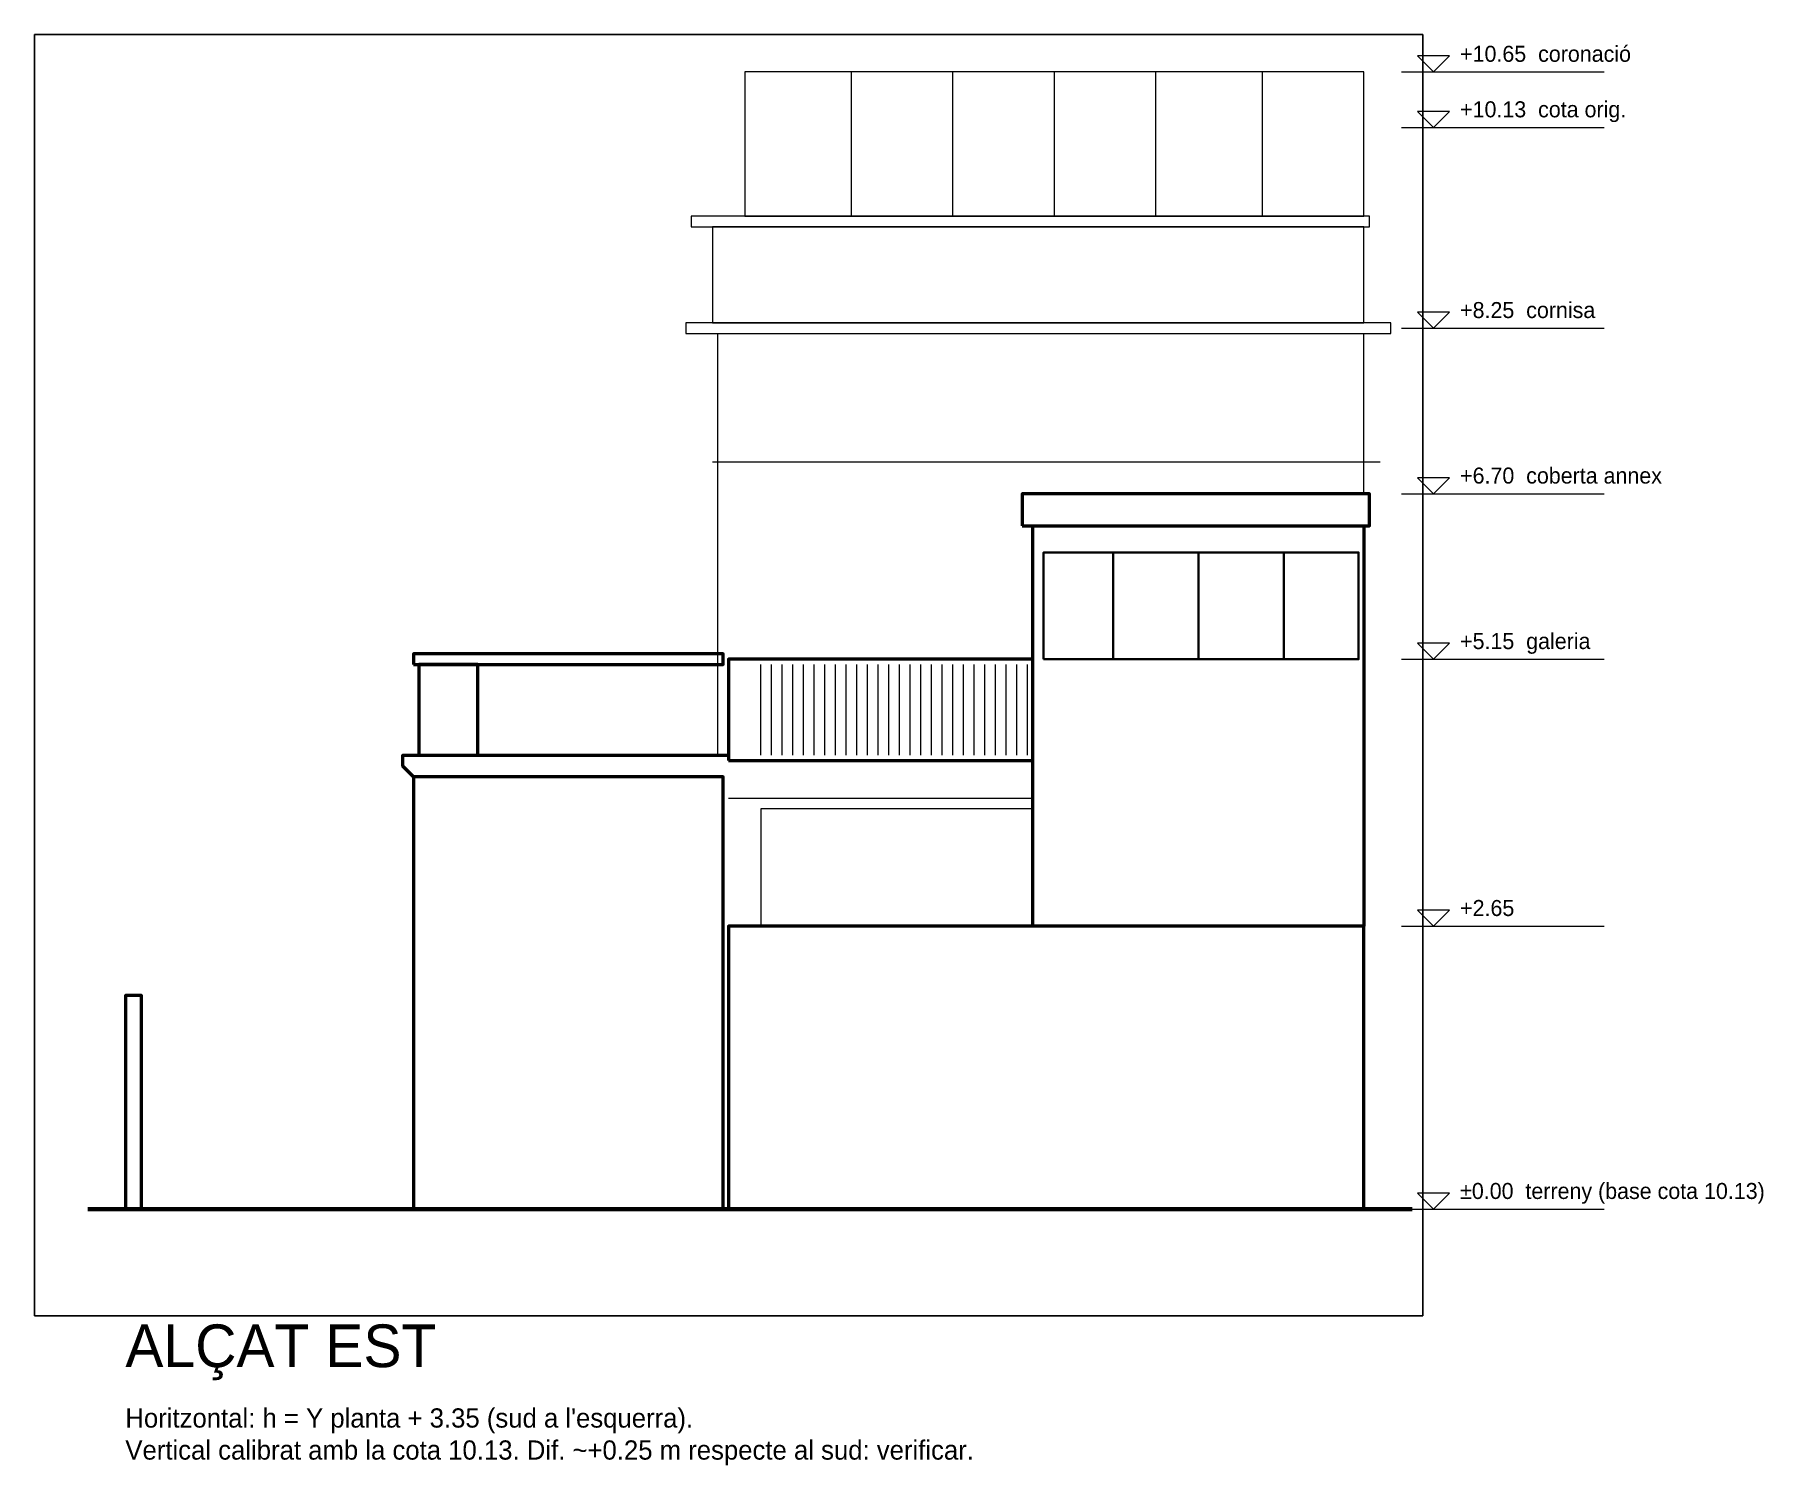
# Model space of a CAD drawing. Header units: metres. Extents: x -31 to 25.7, y -59.6 to -3.4.
# Drawn here: x 9.5 to 25.69, y -24.4 to -11 of the extents above; entities that cross this region are included whole.
import ezdxf
from ezdxf.enums import TextEntityAlignment as Align

# ---------------------------------------------------------------- set-up
doc = ezdxf.new("R2010")
doc.units = ezdxf.units.M
for name, color, linetype, lineweight in [('A-ALCAT-CONTORN', 7, 'Continuous', 50), ('A-ALCAT-COTES', 1, 'Continuous', 18), ('A-ALCAT-FONS', 9, 'Continuous', 9), ('A-ALCAT-JUNTES', 8, 'Continuous', 9), ('A-ALCAT-MOTLLURES', 3, 'Continuous', 18), ('A-ALCAT-OBERTURES', 4, 'Continuous', 35), ('A-ALCAT-TERRENY', 7, 'Continuous', 70), ('A-ALCAT-TEXT', 7, 'Continuous', 18)]:
    doc.layers.add(name, color=color, linetype=linetype, lineweight=lineweight)
doc.layers.add('A-ALCAT-REF-IMATGE', color=8, linetype='Continuous', plot=False)
picture_1 = doc.add_image_def('image3.png', size_in_pixel=(1300, 1200))

msp = doc.modelspace()

# ---------------------------------------------------------------- linework, layer by layer
at = {"layer": 'A-ALCAT-CONTORN'}
for points in [[(18.75, -15.6), (22, -15.6), (22, -15.3), (18.75, -15.3)], [(13.05, -16.9), (15.95, -16.9), (15.95, -16.8), (13.05, -16.8)], [(13.1, -17.75), (13.65, -17.75), (13.65, -16.9), (13.1, -16.9)], [(16, -17.8), (18.85, -17.8), (18.85, -16.85), (16, -16.85)], [(13.05, -22), (15.95, -22), (15.95, -17.95), (13.05, -17.95)], [(16, -22), (21.95, -22), (21.95, -19.35), (16, -19.35)], [(10.35, -22), (10.5, -22), (10.5, -20), (10.35, -20)]]:
    msp.add_lwpolyline(points, close=True, dxfattribs=at)
for points in [[(18.85, -19.35), (18.85, -15.6), (21.95, -15.6), (21.95, -19.35)], [(13.05, -17.95), (12.95, -17.85), (12.95, -17.75), (16, -17.75)]]:
    msp.add_lwpolyline(points, dxfattribs=at)
at = {"layer": 'A-ALCAT-COTES'}
for p, q in [((22.3, -11.35), (24.2, -11.35)), ((22.3, -11.87), (24.2, -11.87)), ((22.3, -13.75), (24.2, -13.75)), ((22.3, -15.3), (24.2, -15.3)), ((22.3, -16.85), (24.2, -16.85)), ((22.3, -19.35), (24.2, -19.35)), ((22.3, -22), (24.2, -22))]:
    msp.add_line(p, q, dxfattribs=at)
for points in [[(22.6, -11.35), (22.75, -11.2), (22.45, -11.2)], [(22.6, -11.87), (22.75, -11.72), (22.45, -11.72)], [(22.6, -13.75), (22.75, -13.6), (22.45, -13.6)], [(22.6, -15.3), (22.75, -15.15), (22.45, -15.15)], [(22.6, -16.85), (22.75, -16.7), (22.45, -16.7)], [(22.6, -19.35), (22.75, -19.2), (22.45, -19.2)], [(22.6, -22), (22.75, -21.85), (22.45, -21.85)]]:
    msp.add_lwpolyline(points, close=True, dxfattribs=at)
at = {"layer": 'A-ALCAT-FONS'}
for p, q in [((17.15, -12.7), (17.15, -11.35)), ((18.1, -12.7), (18.1, -11.35)), ((19.05, -12.7), (19.05, -11.35)), ((20, -12.7), (20, -11.35)), ((21, -12.7), (21, -11.35)), ((15.85, -13.8), (22.1, -13.8)), ((15.9, -17.75), (15.9, -13.8)), ((21.95, -15.3), (21.95, -13.8)), ((15.85, -15), (22.1, -15))]:
    msp.add_line(p, q, dxfattribs=at)
for points in [[(16.15, -12.7), (21.95, -12.7), (21.95, -11.35), (16.15, -11.35)], [(15.65, -12.8), (22, -12.8), (22, -12.7), (15.65, -12.7)], [(15.85, -13.7), (21.95, -13.7), (21.95, -12.8), (15.85, -12.8)], [(15.6, -13.8), (22.2, -13.8), (22.2, -13.7), (15.6, -13.7)]]:
    msp.add_lwpolyline(points, close=True, dxfattribs=at)
at = {"layer": 'A-ALCAT-JUNTES'}
for p, q in [((16.3, -17.75), (16.3, -16.9)), ((16.4, -17.75), (16.4, -16.9)), ((16.5, -17.75), (16.5, -16.9)), ((16.6, -17.75), (16.6, -16.9)), ((16.7, -17.75), (16.7, -16.9)), ((16.8, -17.75), (16.8, -16.9)), ((16.9, -17.75), (16.9, -16.9)), ((17, -17.75), (17, -16.9)), ((17.1, -17.75), (17.1, -16.9)), ((17.2, -17.75), (17.2, -16.9)), ((17.3, -17.75), (17.3, -16.9)), ((17.4, -17.75), (17.4, -16.9)), ((17.5, -17.75), (17.5, -16.9)), ((17.6, -17.75), (17.6, -16.9)), ((17.7, -17.75), (17.7, -16.9)), ((17.8, -17.75), (17.8, -16.9)), ((17.9, -17.75), (17.9, -16.9)), ((18, -17.75), (18, -16.9)), ((18.1, -17.75), (18.1, -16.9)), ((18.2, -17.75), (18.2, -16.9)), ((18.3, -17.75), (18.3, -16.9)), ((18.4, -17.75), (18.4, -16.9)), ((18.5, -17.75), (18.5, -16.9)), ((18.6, -17.75), (18.6, -16.9)), ((18.7, -17.75), (18.7, -16.9)), ((18.8, -17.75), (18.8, -16.9))]:
    msp.add_line(p, q, dxfattribs=at)
at = {"layer": 'A-ALCAT-MOTLLURES'}
msp.add_line((16, -18.15), (18.85, -18.15), dxfattribs=at)
msp.add_lwpolyline([(16.3, -19.35), (18.85, -19.35), (18.85, -18.25), (16.3, -18.25)], close=True, dxfattribs=at)
at = {"layer": 'A-ALCAT-OBERTURES'}
for points in [[(18.95, -16.85), (19.6, -16.85), (19.6, -15.85), (18.95, -15.85)], [(19.6, -16.85), (20.4, -16.85), (20.4, -15.85), (19.6, -15.85)], [(20.4, -16.85), (21.2, -16.85), (21.2, -15.85), (20.4, -15.85)], [(21.2, -16.85), (21.9, -16.85), (21.9, -15.85), (21.2, -15.85)]]:
    msp.add_lwpolyline(points, close=True, dxfattribs=at)
at = {"layer": 'A-ALCAT-TERRENY'}
msp.add_line((10, -22), (22.4, -22), dxfattribs=at)

# ---------------------------------------------------------------- texts
at = {"layer": 'A-ALCAT-COTES'}
for s, p in [('+10.65  coronació', (22.85, -11.3)), ('+10.13  cota orig.', (22.85, -11.82)), ('+8.25  cornisa', (22.85, -13.7)), ('+6.70  coberta annex', (22.85, -15.25)), ('+5.15  galeria', (22.85, -16.8)), ('+2.65  ', (22.85, -19.3)), ('±0.00  terreny (base cota 10.13)', (22.85, -21.95))]:
    msp.add_text(s, height=0.15, dxfattribs=at).set_placement(p, align=Align.BOTTOM_LEFT)
at = {"layer": 'A-ALCAT-TEXT'}
for s, height, p in [('ALÇAT EST', 0.4, (10.35, -23.6)), ("Horitzontal: h = Y planta + 3.35 (sud a l'esquerra).", 0.18, (10.35, -24.1)), ('Vertical calibrat amb la cota 10.13. Dif. ~+0.25 m respecte al sud: verificar.', 0.18, (10.35, -24.4))]:
    msp.add_text(s, height=height, dxfattribs=at).set_placement(p, align=Align.BOTTOM_LEFT)

# ---------------------------------------------------------------- pictures from other files: only their frames are drawn
at = {"layer": 'A-ALCAT-REF-IMATGE'}
image = msp.add_image(picture_1, insert=(9.5, -23), size_in_units=(13, 12), dxfattribs=at)

doc.saveas('drawing.dxf')
